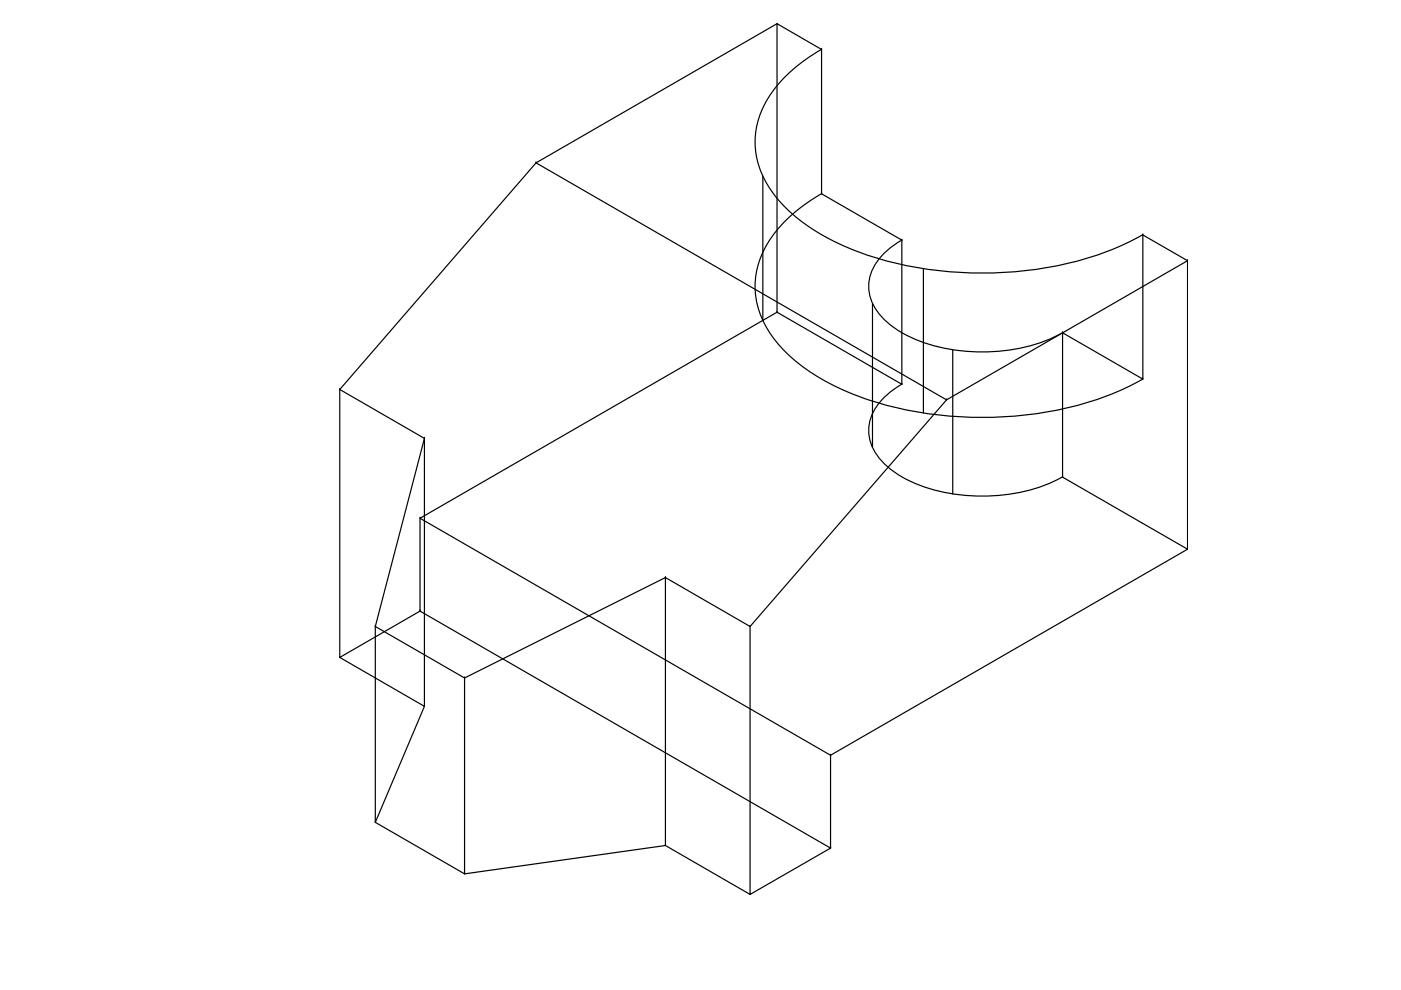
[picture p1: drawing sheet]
<svg xmlns="http://www.w3.org/2000/svg" width="297mm" height="210mm" viewBox="0 0 297 210" stroke-linecap="round" stroke-linejoin="round" font-family="sans-serif">
<!-- layer: 0 -->
<g fill="none" stroke="#000" stroke-width=".25">
<path d="M164.7 5l-51 29.5-41.7 48.1v56.8M164.7 5h.1M174.2 10.5h.1M174.2 10.5a29.2 29.2 0 0 0-12.5 12.6 17.1 17.1 0 0 0 1.9 17.5 36.6 36.6 0 0 0 15.5 11.6 77.9 77.9 0 0 0 44.3 4.3 61.5 61.5 0 0 0 18.9-6.7M113.7 34.5h.1M113.7 34.5l87 50.3M161.7 37.3v30.6M174.2 41.1h.1M174.2 41.1a29.2 29.2 0 0 0-12.5 12.6 17.1 17.1 0 0 0 1.9 17.5 36.6 36.6 0 0 0 15.5 11.7 77.9 77.9 0 0 0 44.3 4.2 61.5 61.5 0 0 0 18.9-6.7M191.2 50.9l-17-9.8v-30.6l-9.5-5.5v61.2l26.5 15.3M191.2 50.9h.1M191.2 50.9v30.6"/>
<path d="M191.2 50.9a13.5 13.5 0 0 0-6.8 7.9 9.7 9.7 0 0 0 3.9 9.7 30.8 30.8 0 0 0 19 6.1 35.2 35.2 0 0 0 18-4.1M195.8 57v30.6M242.3 49.8h.1M251.8 55.3l-9.5-5.5v30.6l-17-9.8v30.6l26.5 15.2M251.8 55.3h.1M164.7 66.2l-75.6 43.7v19.7l-17.1 9.8 18 10.4-10.4 24.6 18.9 10.9 42.6-6 17.9 10.3 17.1-9.8-87-50.2M164.7 66.2h.1M185 64.3v30.6M202 74.2v30.6M225.3 70.6h.1M72 82.6l18 10.3v56.9M72 82.6h.1"/>
<path d="M90 92.9l-10.4 39.9v41.6M90 92.9h.1M191.2 81.5h.1M191.2 81.4a13.5 13.5 0 0 0-6.8 8 9.7 9.7 0 0 0 3.9 9.7 30.8 30.8 0 0 0 19 6.1 35.2 35.2 0 0 0 18-4.1M200.7 84.8h.1M242.3 80.4h.1M89.1 109.9h.1M89.1 109.9l87 50.2M225.3 101.2h.1M251.8 116.4h.1M72 139.4h.1M79.6 132.8l18.9 10.9v41.6"/>
<path d="M79.6 132.8h.1M89.1 129.6h.1M141.1 122.5l17.9 10.3v56.8M141.1 122.5h.1M159 132.8l41.7-48 51.1-29.5v61.1l-75.7 43.7v19.7M159 132.8h.1M90 149.8h.1M98.5 143.7l42.6-21.2v56.8M98.5 143.7h.1M79.6 174.4h.1M141.1 179.3h.1M176.1 160.1h.1"/>
<path d="M176.1 179.8h.1M98.5 185.3h.1M159 189.6h.1"/>
</g>
</svg>
